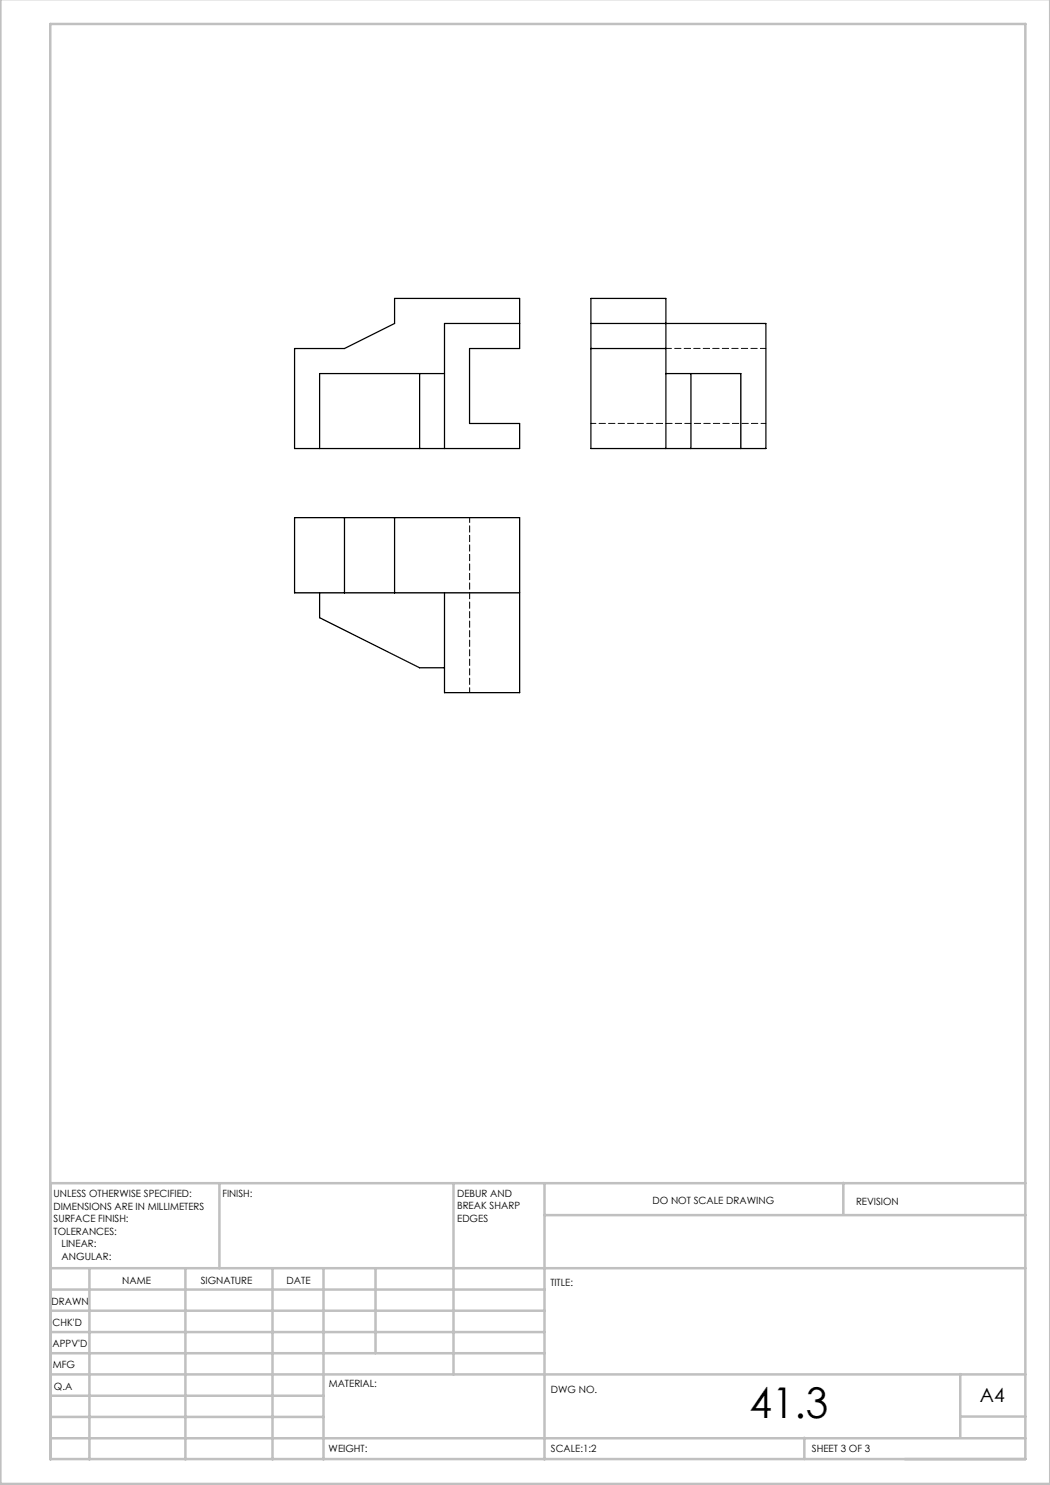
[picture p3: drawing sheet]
<svg xmlns="http://www.w3.org/2000/svg" width="210mm" height="297mm" viewBox="0 0 210 297" stroke-linecap="round" stroke-linejoin="round" font-family="sans-serif">
<defs><g id="words">
<text font-size="8.5" x="149.9" y="283.5">41.3</text>
<text font-size="3.9" x="196" y="280.4">A4</text>
<g font-size="2">
<text x="10.7" y="239.5">UNLESS OTHERWISE SPECIFIED:</text>
<text x="44.5" y="239.5">FINISH:</text>
<text x="91.4" y="239.4">DEBUR AND</text>
<text x="10.7" y="242">DIMENSIONS ARE IN MILLIMETERS</text>
<text x="10.7" y="244.5">SURFACE FINISH:</text>
<text x="91.4" y="241.9">BREAK SHARP</text>
<text x="91.4" y="244.4">EDGES</text>
<text x="130.5" y="240.8">DO NOT SCALE DRAWING</text>
<text x="171.2" y="241">REVISION</text>
<text x="10.7" y="247">TOLERANCES:</text>
<text x="12.3" y="249.5">LINEAR:</text>
<text x="12.3" y="252">ANGULAR:</text>
<text x="24.4" y="256.9">NAME</text>
<text x="40.1" y="256.8">SIGNATURE</text>
<text x="57.3" y="256.8">DATE</text>
<text x="110.1" y="257.1">TITLE:</text>
<text x="10.3" y="260.9">DRAWN</text>
<text x="10.5" y="269.3">APPV'D</text>
<text x="10.5" y="265.2">CHK'D</text>
<text x="10.6" y="273.6">MFG</text>
<text x="10.8" y="278">Q.A</text>
<text x="65.8" y="277.4">MATERIAL:</text>
<text x="110.2" y="278.5">DWG NO.</text>
<text x="65.7" y="290.4">WEIGHT:</text>
<text x="110.2" y="290.5">SCALE:1:2</text>
<text x="162.4" y="290.4">SHEET 3 OF 3</text>
</g>
</g></defs>
<g fill="none" stroke="#c0c0c0" stroke-width=".5">
<path d="M.1 -.1v296.9h209.9v-296.9M10.1 4.8h195v287h-195zM43.9 236.6v17M90.7 236.6v38.3M108.9 236.6v55.3M168.7 236.6v6.3M205.1 236.6h-195v55.3M10.1 253.6h195M10.1 257.9h98.8M17.9 253.6v38.3M37.1 253.6v38.3M54.5 253.6v38.3"/>
<path d="M64.7 253.6v38.3M75.1 253.6v17M108.9 243h96.2M10.1 270.6h98.8M10.1 266.4h98.8M10.1 262.1h98.8M10.1 279.1h54.6M10.1 274.9h195M192.1 274.8v12.7M10.1 287.7h195M10.1 283.4h54.6M160.9 287.5v4.3"/>
<path d="M192.1 283.3h13"/>
</g>
<path d="M58.9 69.7h10l10-5v-5h25v10h-10v15h10v5h-45zM83.9 74.7v15M88.9 74.7h-25v15M103.9 64.7h-15v25M118.2 64.7h35v25h-35v-30h15v30M118.2 69.7h15M133.2 74.7h15v15M138.2 74.7v15M63.9 118.6v4.9l20 10.1h5M68.9 103.5v15.1M78.9 103.5v15.1M88.9 118.6v19.9h15v-35h-45v15.1h45" fill="none" stroke="#000" stroke-width=".25"/>
<path d="M133.2 69.7h20" fill="none" stroke="#000" stroke-width=".2" stroke-dasharray="1.3 .6" stroke-dashoffset=".2"/>
<path d="M118.2 84.7h35M93.9 103.5v35" fill="none" stroke="#000" stroke-width=".2" stroke-dasharray="1.3 .6" stroke-dashoffset=".3"/>
<use href="#words"/>
</svg>
